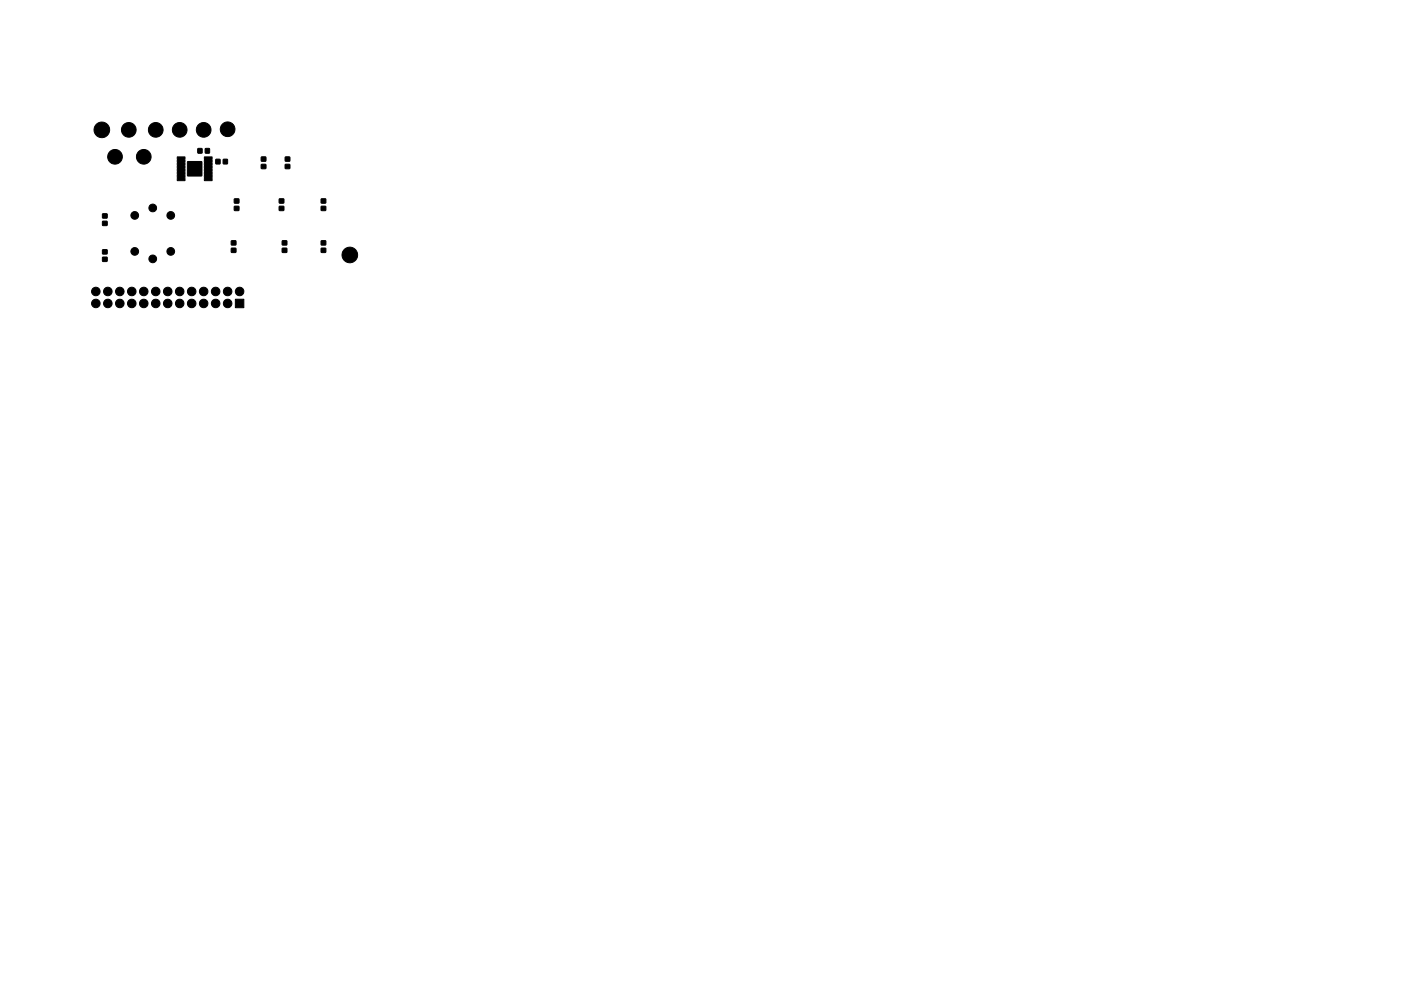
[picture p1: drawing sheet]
<svg xmlns="http://www.w3.org/2000/svg" width="297mm" height="210mm" viewBox="0 0 297 210" stroke-linecap="round" stroke-linejoin="round" font-family="sans-serif">
<g fill="#000" stroke="#000" stroke-width=".21">
<path d="M37.6 33.3h1.6v5h-1.6zM39.8 34.3h3v3h-3zM42 31.5h.8v1h-.8zM43.5 31.5h.9v1h-.9zM43.3 33.3h1.7l-.1 5h-1.6zM45.8 33.8h.8v1h-.8zM47.3 33.8h.9v1h-.9zM55.4 34.9h1v.9h-1zM55.4 33.3h1v.9h-1zM60.5 34.9h.9v.9h-.9zM60.5 33.3h.9v.9h-.9zM21.8 54.6h.9v.8h-.9z"/>
<path d="M21.8 53h.9v.9h-.9zM21.8 47h.9v.8h-.9zM21.8 45.4h.9v.9h-.9zM49.1 52.7h.9v.8h-.9zM49.1 51.1h.9v.9h-.9zM49.7 43.8h.9v.9h-.9zM49.7 42.2h.9v.9h-.9zM59.2 43.8h1v.9h-1zM59.2 42.2h1v.9h-1zM59.9 52.7h.9v.8h-.9zM59.9 51.1h.9v.9h-.9zM68.1 52.7h1v.8h-1z"/>
<path d="M68.1 51.1h1v.9h-1zM68.1 43.8h1v.9h-1zM68.1 42.2h1v.9h-1zM49.9 63.5h1.8v1.8h-1.8z"/>
<circle cx="21.6" cy="27.6" r="1.65"/>
<circle cx="24.4" cy="33.3" r="1.56"/>
<circle cx="27.3" cy="27.6" r="1.56"/>
<circle cx="30.5" cy="33.3" r="1.56"/>
<circle cx="33" cy="27.6" r="1.56"/>
<circle cx="38.1" cy="27.6" r="1.56"/>
<circle cx="43.2" cy="27.6" r="1.56"/>
<circle cx="48.3" cy="27.4" r="1.56"/>
<circle cx="28.6" cy="45.7" r=".82"/>
<circle cx="28.6" cy="53.3" r=".82"/>
<circle cx="32.4" cy="54.9" r=".82"/>
<circle cx="32.4" cy="44.1" r=".82"/>
<circle cx="36.2" cy="45.7" r=".82"/>
<circle cx="36.2" cy="53.3" r=".82"/>
<circle cx="74.2" cy="54.1" r="1.66"/>
<circle cx="20.3" cy="64.4" r=".9"/>
<circle cx="20.3" cy="61.8" r=".9"/>
<circle cx="22.9" cy="64.4" r=".9"/>
<circle cx="22.9" cy="61.8" r=".9"/>
<circle cx="25.4" cy="61.8" r=".9"/>
<circle cx="25.4" cy="64.4" r=".9"/>
<circle cx="27.9" cy="64.4" r=".9"/>
<circle cx="27.9" cy="61.8" r=".9"/>
<circle cx="30.5" cy="61.8" r=".9"/>
<circle cx="30.5" cy="64.4" r=".9"/>
<circle cx="33" cy="64.4" r=".9"/>
<circle cx="33" cy="61.8" r=".9"/>
<circle cx="35.6" cy="64.4" r=".9"/>
<circle cx="35.6" cy="61.8" r=".9"/>
<circle cx="38.1" cy="64.4" r=".9"/>
<circle cx="38.1" cy="61.8" r=".9"/>
<circle cx="40.6" cy="64.4" r=".9"/>
<circle cx="40.6" cy="61.8" r=".9"/>
<circle cx="43.2" cy="64.4" r=".9"/>
<circle cx="43.2" cy="61.8" r=".9"/>
<circle cx="45.7" cy="64.4" r=".9"/>
<circle cx="45.7" cy="61.8" r=".9"/>
<circle cx="48.3" cy="64.4" r=".9"/>
<circle cx="48.3" cy="61.8" r=".9"/>
<circle cx="50.8" cy="61.8" r=".9"/>
</g>
</svg>
